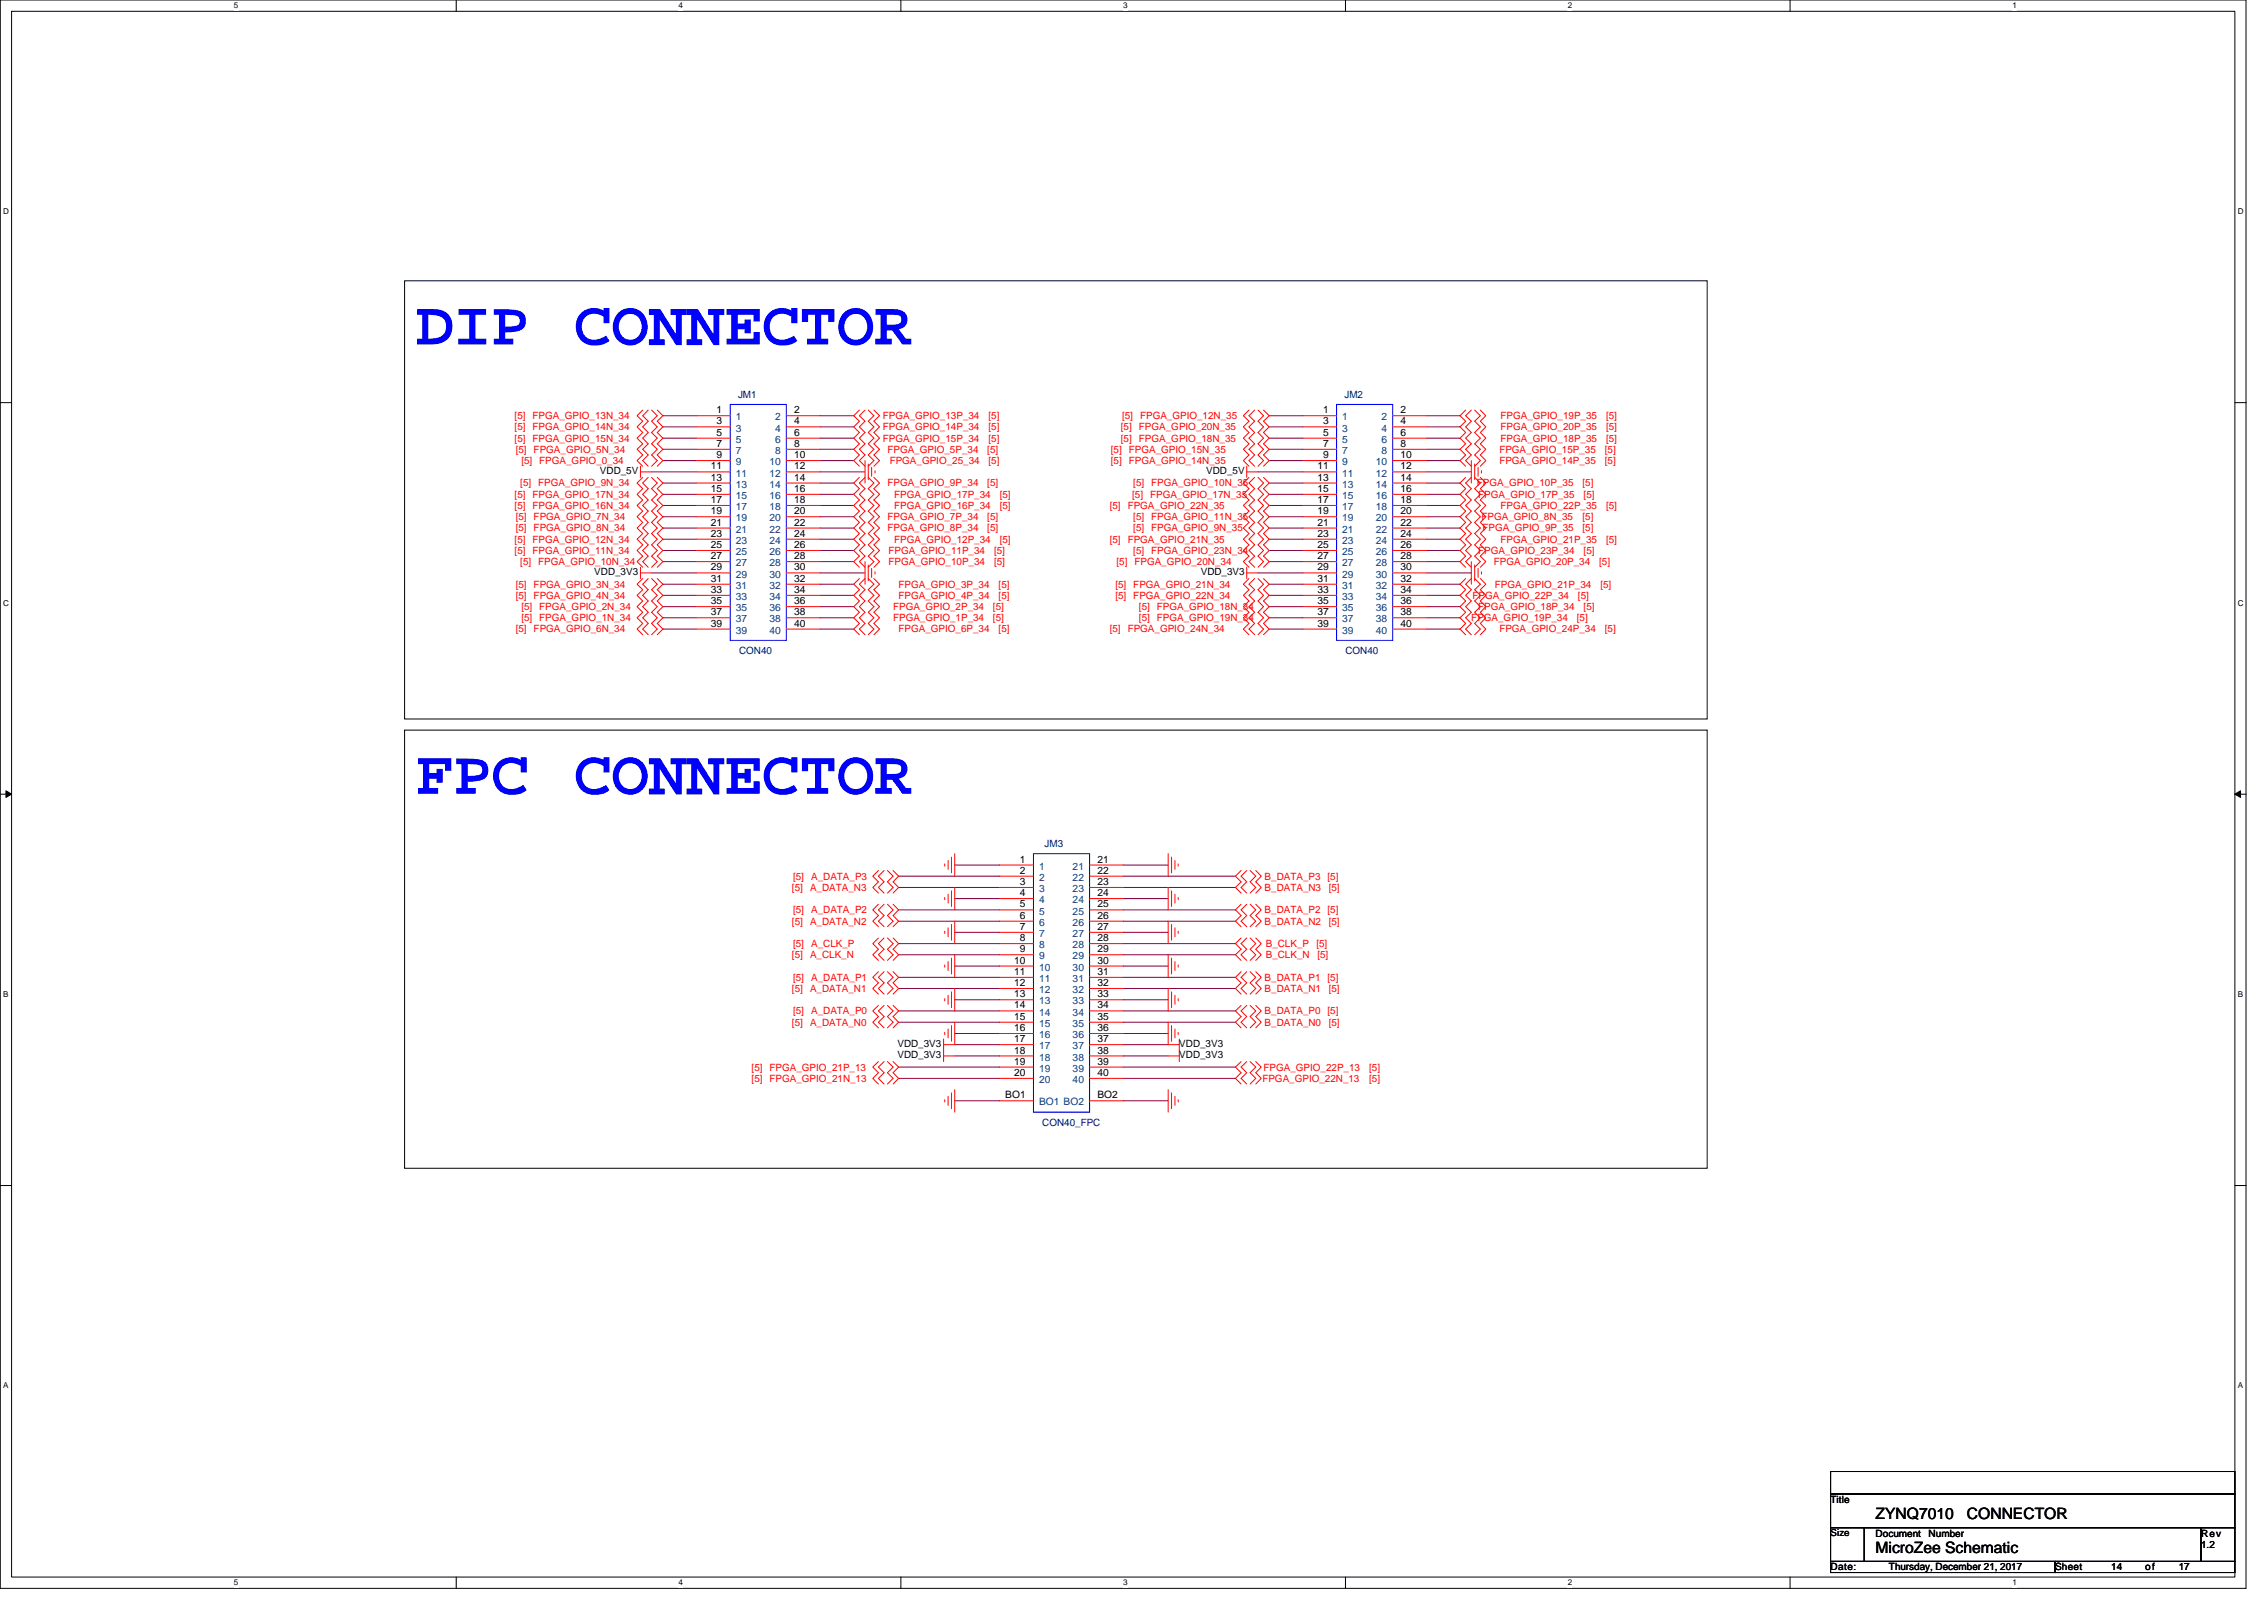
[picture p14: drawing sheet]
<svg xmlns="http://www.w3.org/2000/svg" width="297mm" height="210mm" viewBox="0 0 297 210" stroke-linecap="round" stroke-linejoin="round" font-family="sans-serif">
<defs><g id="words">
<g font-size="8.2" fill="#00f">
<text x="54.6" y="45.2">DIP</text>
<text x="75.3" y="45.2">CONNECTOR</text>
<text x="54.6" y="104.1">FPC</text>
<text x="75.3" y="104.1">CONNECTOR</text>
</g>
<g font-size="2.1">
<text x="246.1" y="203.7">MicroZee Schematic</text>
<text x="246.1" y="199.3">ZYNQ7010</text>
<text x="258.1" y="199.3">CONNECTOR</text>
</g>
<g font-size="1.3" fill="#000080">
<text x="96.8" y="52.2">JM1</text>
<text x="176.4" y="52.2">JM2</text>
<text x="97" y="85.7">CON40</text>
<text x="176.5" y="85.7">CON40</text>
<text x="137.1" y="111.1">JM3</text>
<text x="136.8" y="147.6">CON40_FPC</text>
</g>
<g font-size="1.3" fill="#f00">
<text x="67.5" y="55">[5] FPGA_GPIO_13N_34</text>
<text x="67.5" y="56.4">[5] FPGA_GPIO_14N_34</text>
<text x="67.5" y="57.9">[5] FPGA_GPIO_15N_34</text>
<text x="67.7" y="59.4">[5] FPGA_GPIO_5N_34</text>
<text x="115.8" y="55">FPGA_GPIO_13P_34</text>
<text x="115.8" y="56.4">FPGA_GPIO_14P_34</text>
<text x="115.8" y="57.9">FPGA_GPIO_15P_34</text>
<text x="116.4" y="59.4">FPGA_GPIO_5P_34</text>
<text x="129.5" y="59.4">[5]</text>
<text x="129.7" y="55">[5]</text>
<text x="129.7" y="56.4">[5]</text>
<text x="129.7" y="57.9">[5]</text>
<text x="145.8" y="59.4">[5] FPGA_GPIO_15N_35</text>
<text x="147.1" y="57.9">[5]</text>
<text x="147.1" y="56.4">[5]</text>
<text x="147.2" y="55">[5]</text>
<text x="149.4" y="57.9">FPGA_GPIO_18N_35</text>
<text x="149.4" y="56.4">FPGA_GPIO_20N_35</text>
<text x="149.6" y="55">FPGA_GPIO_12N_35</text>
<text x="196.7" y="59.4">FPGA_GPIO_15P_35</text>
<text x="196.9" y="57.9">FPGA_GPIO_18P_35</text>
<text x="196.9" y="56.4">FPGA_GPIO_20P_35</text>
<text x="196.9" y="55">FPGA_GPIO_19P_35</text>
<text x="210.6" y="59.4">[5]</text>
<text x="210.7" y="57.9">[5]</text>
<text x="210.7" y="56.4">[5]</text>
<text x="210.7" y="55">[5]</text>
<text x="67.5" y="65.3">[5] FPGA_GPIO_17N_34</text>
<text x="68.3" y="63.8">[5] FPGA_GPIO_9N_34</text>
<text x="68.4" y="60.9">[5] FPGA_GPIO_0_34</text>
<text x="116.4" y="63.8">FPGA_GPIO_9P_34</text>
<text x="116.7" y="60.9">FPGA_GPIO_25_34</text>
<text x="117.3" y="65.3">FPGA_GPIO_17P_34</text>
<text x="129.5" y="63.8">[5]</text>
<text x="129.7" y="60.9">[5]</text>
<text x="131.2" y="65.3">[5]</text>
<text x="145.8" y="60.9">[5] FPGA_GPIO_14N_35</text>
<text x="148.5" y="65.3">[5] FPGA_GPIO_17N_35</text>
<text x="148.7" y="63.8">[5] FPGA_GPIO_10N_35</text>
<text x="193.8" y="63.8">FPGA_GPIO_10P_35</text>
<text x="193.9" y="65.3">FPGA_GPIO_17P_35</text>
<text x="196.7" y="60.9">FPGA_GPIO_14P_35</text>
<text x="207.6" y="63.8">[5]</text>
<text x="207.8" y="65.3">[5]</text>
<text x="210.6" y="60.9">[5]</text>
<text x="67.5" y="71.2">[5] FPGA_GPIO_12N_34</text>
<text x="67.5" y="66.8">[5] FPGA_GPIO_16N_34</text>
<text x="67.7" y="68.2">[5] FPGA_GPIO_7N_34</text>
<text x="67.7" y="69.7">[5] FPGA_GPIO_8N_34</text>
<text x="116.4" y="68.2">FPGA_GPIO_7P_34</text>
<text x="116.4" y="69.7">FPGA_GPIO_8P_34</text>
<text x="117.3" y="71.2">FPGA_GPIO_12P_34</text>
<text x="117.3" y="66.8">FPGA_GPIO_16P_34</text>
<text x="129.5" y="68.2">[5]</text>
<text x="129.5" y="69.7">[5]</text>
<text x="131.2" y="71.2">[5]</text>
<text x="131.2" y="66.8">[5]</text>
<text x="145.6" y="71.2">[5] FPGA_GPIO_21N_35</text>
<text x="145.6" y="66.8">[5] FPGA_GPIO_22N_35</text>
<text x="148.7" y="69.7">[5] FPGA_GPIO_9N_35</text>
<text x="148.7" y="68.2">[5] FPGA_GPIO_11N_35</text>
<text x="194.4" y="68.2">FPGA_GPIO_8N_35</text>
<text x="194.5" y="69.7">FPGA_GPIO_9P_35</text>
<text x="196.9" y="66.8">FPGA_GPIO_22P_35</text>
<text x="196.9" y="71.2">FPGA_GPIO_21P_35</text>
<text x="207.6" y="68.2">[5]</text>
<text x="207.6" y="69.7">[5]</text>
<text x="210.7" y="66.8">[5]</text>
<text x="210.7" y="71.2">[5]</text>
<text x="67.5" y="72.6">[5] FPGA_GPIO_11N_34</text>
<text x="67.7" y="77.1">[5] FPGA_GPIO_3N_34</text>
<text x="68.3" y="74.1">[5] FPGA_GPIO_10N_34</text>
<text x="116.6" y="74.1">FPGA_GPIO_10P_34</text>
<text x="116.6" y="72.6">FPGA_GPIO_11P_34</text>
<text x="117.9" y="77.1">FPGA_GPIO_3P_34</text>
<text x="130.4" y="74.1">[5]</text>
<text x="130.4" y="72.6">[5]</text>
<text x="131" y="77.1">[5]</text>
<text x="146.3" y="77.1">[5] FPGA_GPIO_21N_34</text>
<text x="146.5" y="74.1">[5] FPGA_GPIO_20N_34</text>
<text x="148.7" y="72.6">[5] FPGA_GPIO_23N_34</text>
<text x="193.9" y="72.6">FPGA_GPIO_23P_34</text>
<text x="196" y="74.1">FPGA_GPIO_20P_34</text>
<text x="196.1" y="77.1">FPGA_GPIO_21P_34</text>
<text x="207.8" y="72.6">[5]</text>
<text x="209.8" y="74.1">[5]</text>
<text x="210" y="77.1">[5]</text>
<text x="67.7" y="83">[5] FPGA_GPIO_6N_34</text>
<text x="67.7" y="78.5">[5] FPGA_GPIO_4N_34</text>
<text x="68.4" y="81.5">[5] FPGA_GPIO_1N_34</text>
<text x="68.4" y="80">[5] FPGA_GPIO_2N_34</text>
<text x="117.2" y="81.5">FPGA_GPIO_1P_34</text>
<text x="117.2" y="80">FPGA_GPIO_2P_34</text>
<text x="117.9" y="83">FPGA_GPIO_6P_34</text>
<text x="117.9" y="78.5">FPGA_GPIO_4P_34</text>
<text x="130.3" y="81.5">[5]</text>
<text x="130.3" y="80">[5]</text>
<text x="131" y="83">[5]</text>
<text x="131" y="78.5">[5]</text>
<text x="145.6" y="83">[5] FPGA_GPIO_24N_34</text>
<text x="146.3" y="78.5">[5] FPGA_GPIO_22N_34</text>
<text x="149.4" y="80">[5] FPGA_GPIO_18N_34</text>
<text x="149.4" y="81.5">[5] FPGA_GPIO_19N_34</text>
<text x="193" y="81.5">FPGA_GPIO_19P_34</text>
<text x="193.2" y="78.5">FPGA_GPIO_22P_34</text>
<text x="193.9" y="80">FPGA_GPIO_18P_34</text>
<text x="196.7" y="83">FPGA_GPIO_24P_34</text>
<text x="206.9" y="81.5">[5]</text>
<text x="207" y="78.5">[5]</text>
<text x="207.8" y="80">[5]</text>
<text x="210.6" y="83">[5]</text>
<text x="103.9" y="116.8">[5]</text>
<text x="104.1" y="115.4">[5]</text>
<text x="104.1" y="119.8">[5]</text>
<text x="106.3" y="116.8">A_DATA_N3</text>
<text x="106.4" y="115.4">A_DATA_P3</text>
<text x="106.4" y="119.8">A_DATA_P2</text>
<text x="165.9" y="119.8">B_DATA_P2 [5]</text>
<text x="165.9" y="115.4">B_DATA_P3 [5]</text>
<text x="165.9" y="116.8">B_DATA_N3</text>
<text x="174.3" y="116.8">[5]</text>
<text x="103.9" y="121.3">[5]</text>
<text x="103.9" y="125.7">[5]</text>
<text x="104.1" y="124.2">[5]</text>
<text x="106.3" y="121.3">A_DATA_N2</text>
<text x="106.3" y="125.7">A_CLK_N</text>
<text x="106.4" y="124.2">A_CLK_P</text>
<text x="165.9" y="121.3">B_DATA_N2</text>
<text x="166.1" y="125.7">B_CLK_N</text>
<text x="166.1" y="124.2">B_CLK_P</text>
<text x="172.7" y="124.2">[5]</text>
<text x="172.8" y="125.7">[5]</text>
<text x="174.3" y="121.3">[5]</text>
<text x="103.9" y="130.1">[5]</text>
<text x="104.1" y="128.6">[5]</text>
<text x="106.3" y="130.1">A_DATA_N1</text>
<text x="106.4" y="128.6">A_DATA_P1</text>
<text x="165.9" y="130.1">B_DATA_N1</text>
<text x="165.9" y="128.6">B_DATA_P1 [5]</text>
<text x="174.3" y="130.1">[5]</text>
<text x="103.9" y="134.5">[5]</text>
<text x="104.1" y="133.1">[5]</text>
<text x="106.3" y="134.5">A_DATA_N0</text>
<text x="106.4" y="133.1">A_DATA_P0</text>
<text x="165.9" y="134.5">B_DATA_N0</text>
<text x="165.9" y="133.1">B_DATA_P0 [5]</text>
<text x="174.3" y="134.5">[5]</text>
<text x="98.6" y="141.9">[5] FPGA_GPIO_21N_13</text>
<text x="98.6" y="140.4">[5] FPGA_GPIO_21P_13</text>
<text x="165.6" y="141.9">FPGA_GPIO_22N_13</text>
<text x="165.8" y="140.4">FPGA_GPIO_22P_13</text>
<text x="179.6" y="141.9">[5]</text>
<text x="179.6" y="140.4">[5]</text>
</g>
<g font-size="1.3">
<text x="94" y="54.2">1</text>
<text x="94" y="55.7">3</text>
<text x="94" y="57.2">5</text>
<text x="94" y="58.6">7</text>
<text x="104.2" y="54.2">2</text>
<text x="104.2" y="55.7">4</text>
<text x="104.2" y="57.2">6</text>
<text x="104.2" y="58.6">8</text>
<text x="173.6" y="54.2">1</text>
<text x="173.6" y="55.7">3</text>
<text x="173.6" y="57.2">5</text>
<text x="173.6" y="58.6">7</text>
<text x="183.8" y="54.2">2</text>
<text x="183.8" y="55.7">4</text>
<text x="183.8" y="57.2">6</text>
<text x="183.8" y="58.6">8</text>
<text x="78.7" y="62.2">VDD_5V</text>
<text x="93.3" y="61.6">11</text>
<text x="93.3" y="63">13</text>
<text x="93.3" y="64.5">15</text>
<text x="93.3" y="66">17</text>
<text x="94" y="60.1">9</text>
<text x="104.2" y="60.1">10</text>
<text x="104.2" y="61.6">12</text>
<text x="104.2" y="63">14</text>
<text x="104.2" y="64.5">16</text>
<text x="104.2" y="66">18</text>
<text x="158.3" y="62.2">VDD_5V</text>
<text x="172.8" y="61.6">11</text>
<text x="172.8" y="63">13</text>
<text x="172.8" y="64.5">15</text>
<text x="172.8" y="66">17</text>
<text x="173.6" y="60.1">9</text>
<text x="183.8" y="60.1">10</text>
<text x="183.8" y="61.6">12</text>
<text x="183.8" y="63">14</text>
<text x="183.8" y="64.5">16</text>
<text x="183.8" y="66">18</text>
<text x="93.3" y="67.5">19</text>
<text x="93.3" y="68.9">21</text>
<text x="93.3" y="70.4">23</text>
<text x="93.3" y="71.9">25</text>
<text x="104.2" y="67.5">20</text>
<text x="104.2" y="68.9">22</text>
<text x="104.2" y="70.4">24</text>
<text x="104.2" y="71.9">26</text>
<text x="172.8" y="67.5">19</text>
<text x="172.8" y="68.9">21</text>
<text x="172.8" y="70.4">23</text>
<text x="172.8" y="71.9">25</text>
<text x="183.8" y="67.5">20</text>
<text x="183.8" y="68.9">22</text>
<text x="183.8" y="70.4">24</text>
<text x="183.8" y="71.9">26</text>
<text x="78" y="75.4">VDD_3V3</text>
<text x="93.3" y="73.3">27</text>
<text x="93.3" y="74.8">29</text>
<text x="93.3" y="76.3">31</text>
<text x="93.3" y="77.8">33</text>
<text x="104.2" y="73.3">28</text>
<text x="104.2" y="74.8">30</text>
<text x="104.2" y="76.3">32</text>
<text x="104.2" y="77.8">34</text>
<text x="157.5" y="75.4">VDD_3V3</text>
<text x="172.8" y="73.3">27</text>
<text x="172.8" y="74.8">29</text>
<text x="172.8" y="76.3">31</text>
<text x="172.8" y="77.8">33</text>
<text x="183.8" y="73.3">28</text>
<text x="183.8" y="74.8">30</text>
<text x="183.8" y="76.3">32</text>
<text x="183.8" y="77.8">34</text>
<text x="93.3" y="79.2">35</text>
<text x="93.3" y="80.7">37</text>
<text x="93.3" y="82.2">39</text>
<text x="104.2" y="79.2">36</text>
<text x="104.2" y="80.7">38</text>
<text x="104.2" y="82.2">40</text>
<text x="172.8" y="79.2">35</text>
<text x="172.8" y="80.7">37</text>
<text x="172.8" y="82.2">39</text>
<text x="183.8" y="79.2">36</text>
<text x="183.8" y="80.7">38</text>
<text x="183.8" y="82.2">40</text>
<text x="133.8" y="113.1">1</text>
<text x="144" y="113.1">21</text>
<text x="133.8" y="114.6">2</text>
<text x="133.8" y="116.1">3</text>
<text x="133.8" y="117.5">4</text>
<text x="133.8" y="119">5</text>
<text x="144" y="114.6">22</text>
<text x="144" y="116.1">23</text>
<text x="144" y="117.5">24</text>
<text x="144" y="119">25</text>
<text x="133.8" y="120.5">6</text>
<text x="133.8" y="122">7</text>
<text x="133.8" y="123.4">8</text>
<text x="133.8" y="124.9">9</text>
<text x="144" y="120.5">26</text>
<text x="144" y="122">27</text>
<text x="144" y="123.4">28</text>
<text x="144" y="124.9">29</text>
<text x="133.1" y="126.4">10</text>
<text x="133.1" y="127.9">11</text>
<text x="133.1" y="129.3">12</text>
<text x="133.1" y="130.8">13</text>
<text x="144" y="126.4">30</text>
<text x="144" y="127.9">31</text>
<text x="144" y="129.3">32</text>
<text x="144" y="130.8">33</text>
<text x="117.7" y="137.3">VDD_3V3</text>
<text x="133.1" y="132.3">14</text>
<text x="133.1" y="133.8">15</text>
<text x="133.1" y="135.2">16</text>
<text x="133.1" y="136.7">17</text>
<text x="144" y="132.3">34</text>
<text x="144" y="133.8">35</text>
<text x="144" y="135.2">36</text>
<text x="144" y="136.7">37</text>
<text x="154.7" y="137.3">VDD_3V3</text>
<text x="117.7" y="138.8">VDD_3V3</text>
<text x="133.1" y="138.2">18</text>
<text x="133.1" y="139.6">19</text>
<text x="133.1" y="141.1">20</text>
<text x="144" y="138.2">38</text>
<text x="144" y="139.6">39</text>
<text x="144" y="141.1">40</text>
<text x="154.7" y="138.8">VDD_3V3</text>
<text x="131.9" y="144.1">BO1</text>
<text x="144" y="144.1">BO2</text>
<text x="240.2" y="197.1">Title</text>
<text x="240.2" y="201.5">Size</text>
<text x="246.1" y="201.5">Document</text>
<text x="253" y="201.5">Number</text>
<text x="288.8" y="201.5">Rev</text>
<text x="288.8" y="203">1.2</text>
<text x="240.2" y="206">Date:</text>
<text x="247.8" y="206">Thursday, December 21, 2017</text>
<text x="269.6" y="206">Sheet</text>
<text x="277" y="206">14</text>
<text x="281.4" y="206">of</text>
<text x="285.9" y="206">17</text>
</g>
<g font-size="1.3" fill="#004080">
<text x="96.5" y="55.1">1</text>
<text x="96.5" y="56.6">3</text>
<text x="96.5" y="58.1">5</text>
<text x="96.5" y="59.5">7</text>
<text x="101.7" y="55.1">2</text>
<text x="101.7" y="56.6">4</text>
<text x="101.7" y="58.1">6</text>
<text x="101.7" y="59.5">8</text>
<text x="176.1" y="55.1">1</text>
<text x="176.1" y="56.6">3</text>
<text x="176.1" y="58.1">5</text>
<text x="176.1" y="59.5">7</text>
<text x="181.2" y="55.1">2</text>
<text x="181.2" y="56.6">4</text>
<text x="181.2" y="58.1">6</text>
<text x="181.2" y="59.5">8</text>
<text x="96.5" y="61">9</text>
<text x="96.5" y="62.5">11</text>
<text x="96.5" y="64">13</text>
<text x="96.5" y="65.4">15</text>
<text x="100.9" y="61">10</text>
<text x="100.9" y="62.5">12</text>
<text x="100.9" y="64">14</text>
<text x="100.9" y="65.4">16</text>
<text x="176.1" y="61">9</text>
<text x="176.1" y="62.5">11</text>
<text x="176.1" y="64">13</text>
<text x="176.1" y="65.4">15</text>
<text x="180.5" y="61">10</text>
<text x="180.5" y="62.5">12</text>
<text x="180.5" y="64">14</text>
<text x="180.5" y="65.4">16</text>
<text x="96.5" y="66.9">17</text>
<text x="96.5" y="68.4">19</text>
<text x="96.5" y="69.9">21</text>
<text x="96.5" y="71.3">23</text>
<text x="100.9" y="66.9">18</text>
<text x="100.9" y="68.4">20</text>
<text x="100.9" y="69.9">22</text>
<text x="100.9" y="71.3">24</text>
<text x="176.1" y="66.9">17</text>
<text x="176.1" y="68.4">19</text>
<text x="176.1" y="69.9">21</text>
<text x="176.1" y="71.3">23</text>
<text x="180.5" y="66.9">18</text>
<text x="180.5" y="68.4">20</text>
<text x="180.5" y="69.9">22</text>
<text x="180.5" y="71.3">24</text>
<text x="96.5" y="72.8">25</text>
<text x="96.5" y="74.3">27</text>
<text x="96.5" y="75.8">29</text>
<text x="96.5" y="77.2">31</text>
<text x="100.9" y="72.8">26</text>
<text x="100.9" y="74.3">28</text>
<text x="100.9" y="75.8">30</text>
<text x="100.9" y="77.2">32</text>
<text x="176.1" y="72.8">25</text>
<text x="176.1" y="74.3">27</text>
<text x="176.1" y="75.8">29</text>
<text x="176.1" y="77.2">31</text>
<text x="180.5" y="72.8">26</text>
<text x="180.5" y="74.3">28</text>
<text x="180.5" y="75.8">30</text>
<text x="180.5" y="77.2">32</text>
<text x="96.5" y="78.7">33</text>
<text x="96.5" y="80.2">35</text>
<text x="96.5" y="81.6">37</text>
<text x="96.5" y="83.1">39</text>
<text x="100.9" y="78.7">34</text>
<text x="100.9" y="80.2">36</text>
<text x="100.9" y="81.6">38</text>
<text x="100.9" y="83.1">40</text>
<text x="176.1" y="78.7">33</text>
<text x="176.1" y="80.2">35</text>
<text x="176.1" y="81.6">37</text>
<text x="176.1" y="83.1">39</text>
<text x="180.5" y="78.7">34</text>
<text x="180.5" y="80.2">36</text>
<text x="180.5" y="81.6">38</text>
<text x="180.5" y="83.1">40</text>
<text x="136.3" y="114.1">1</text>
<text x="136.3" y="115.5">2</text>
<text x="136.3" y="117">3</text>
<text x="136.3" y="118.5">4</text>
<text x="136.3" y="120">5</text>
<text x="140.7" y="114.1">21</text>
<text x="140.7" y="115.5">22</text>
<text x="140.7" y="117">23</text>
<text x="140.7" y="118.5">24</text>
<text x="140.7" y="120">25</text>
<text x="136.3" y="121.4">6</text>
<text x="136.3" y="122.9">7</text>
<text x="136.3" y="124.4">8</text>
<text x="136.3" y="125.8">9</text>
<text x="140.7" y="121.4">26</text>
<text x="140.7" y="122.9">27</text>
<text x="140.7" y="124.4">28</text>
<text x="140.7" y="125.8">29</text>
<text x="136.3" y="127.3">10</text>
<text x="136.3" y="128.8">11</text>
<text x="136.3" y="130.3">12</text>
<text x="136.3" y="131.7">13</text>
<text x="140.7" y="127.3">30</text>
<text x="140.7" y="128.8">31</text>
<text x="140.7" y="130.3">32</text>
<text x="140.7" y="131.7">33</text>
<text x="136.3" y="133.2">14</text>
<text x="136.3" y="134.7">15</text>
<text x="136.3" y="136.2">16</text>
<text x="136.3" y="137.6">17</text>
<text x="140.7" y="133.2">34</text>
<text x="140.7" y="134.7">35</text>
<text x="140.7" y="136.2">36</text>
<text x="140.7" y="137.6">37</text>
<text x="136.3" y="139.1">18</text>
<text x="136.3" y="140.6">19</text>
<text x="136.3" y="142">20</text>
<text x="140.7" y="139.1">38</text>
<text x="140.7" y="140.6">39</text>
<text x="140.7" y="142">40</text>
<text x="136.3" y="145">BO1 BO2</text>
</g>
<g font-size="1.1">
<text x="30.7" y="1.1">5</text>
<text x="89" y="1.1">4</text>
<text x="147.4" y="1.1">3</text>
<text x="205.7" y="1.1">2</text>
<text x="264" y="1.1">1</text>
<text x=".4" y="28.1">D</text>
<text x="293.6" y="28.1">D</text>
<text x=".4" y="79.4">C</text>
<text x="293.6" y="79.4">C</text>
<text x=".4" y="130.8">B</text>
<text x="293.6" y="130.8">B</text>
<text x=".4" y="182.1">A</text>
<text x="293.6" y="182.1">A</text>
<text x="30.7" y="207.9">5</text>
<text x="89" y="207.9">4</text>
<text x="147.4" y="207.9">3</text>
<text x="205.7" y="207.9">2</text>
<text x="264" y="207.9">1</text>
</g>
</g></defs>
<path d="M0 0h294.7v208.3h-294.7zM1.5 1.5h291.7v205.3h-291.7z" fill="none" stroke="#000" stroke-width=".13"/>
<g fill="#fff">
<path d="M30.7 .1h.6v1.2h-.6z"/>
<path d="M30.7 207h.6v1.2h-.6z"/>
</g>
<path d="M59.9 0v1.5M59.9 206.8v1.5" fill="none" stroke="#000" stroke-width=".13"/>
<g fill="#fff">
<path d="M89 .1h.6v1.2h-.6z"/>
<path d="M89 207h.6v1.2h-.6z"/>
</g>
<path d="M118.2 0v1.5M118.2 206.8v1.5" fill="none" stroke="#000" stroke-width=".13"/>
<g fill="#fff">
<path d="M147.4 .1h.5v1.2h-.5z"/>
<path d="M147.4 207h.5v1.2h-.5z"/>
</g>
<path d="M176.5 0v1.5M176.5 206.8v1.5" fill="none" stroke="#000" stroke-width=".13"/>
<g fill="#fff">
<path d="M205.7 .1h.6v1.2h-.6z"/>
<path d="M205.7 207h.6v1.2h-.6z"/>
</g>
<path d="M234.9 0v1.5M234.9 206.8v1.5" fill="none" stroke="#000" stroke-width=".13"/>
<g fill="#fff">
<path d="M264 .1h.6v1.2h-.6z"/>
<path d="M264 207h.6v1.2h-.6z"/>
<path d="M.4 27.1h.8v1.2h-.8z"/>
<path d="M293.6 27.1h.7v1.2h-.7z"/>
<path d="M.4 78.5h.8v1.2h-.8z"/>
<path d="M293.6 78.5h.7v1.2h-.7z"/>
</g>
<path d="M0 52.8h1.5M293.2 52.8h1.5" fill="none" stroke="#000" stroke-width=".13"/>
<g fill="#fff">
<path d="M.4 129.8h.7v1.2h-.7z"/>
<path d="M293.6 129.8h.7v1.2h-.7z"/>
</g>
<path d="M0 104.2h1.5M293.2 104.2h1.5" fill="none" stroke="#000" stroke-width=".13"/>
<path d="M.8 103.7l.7 .5-.7 .4zM293.2 104.2l.8-.5v.9z" fill="#000" stroke="#000" stroke-width=".13"/>
<g fill="#fff">
<path d="M.4 181.1h.7v1.2h-.7z"/>
<path d="M293.6 181.1h.7v1.2h-.7z"/>
</g>
<path d="M53.1 36.8h170.9v57.5h-170.9zM53.1 95.8h170.9v57.4h-170.9zM0 155.5h1.5M293.2 155.5h1.5M240.2 193h53v2.9h-53zM240.2 195.9h53v4.5h-53zM240.2 200.4h4.4v4.4h-4.4zM240.2 204.8h29.4v1.4h-29.4zM244.6 200.4h44.2v4.4h-44.2zM269.6 204.8h23.6v1.4h-23.6zM288.8 200.4h4.4v4.4h-4.4z" fill="none" stroke="#000" stroke-width=".13"/>
<g fill="none" stroke="#800040" stroke-width=".13">
<path d="M87 54.5h4.4M87 56h4.4M87 57.5h4.4M87 58.9h4.4M107.6 54.5h4.4M107.6 56h4.4M107.6 57.5h4.4M107.6 58.9h4.4M166.5 54.5h4.4M166.5 56h4.4M166.5 57.5h4.4M166.5 58.9h4.4"/>
<path d="M187.2 54.5h4.4M187.2 56h4.4M187.2 58.9h4.4M187.2 57.5h4.4M85.5 61.9h5.9M85.5 75.1h5.9M87 60.4h4.4M87 63.4h4.4M87 64.8h4.4M87 66.3h4.4M87 67.8h4.4M87 69.3h4.4"/>
<path d="M87 70.7h4.4M87 72.2h4.4M87 73.7h4.4M87 76.6h4.4M87 78.1h4.4M87 79.6h4.4M107.6 60.4h4.4M107.6 63.4h4.4M107.6 64.8h4.4M107.6 66.3h4.4M107.6 67.8h4.4M107.6 69.3h4.4"/>
<path d="M107.6 70.7h4.4M107.6 72.2h4.4M107.6 73.7h4.4M107.6 76.6h4.4M107.6 78.1h4.4M107.6 79.6h4.4M107.6 61.9h5.9M107.6 75.1h5.9M165.1 61.9h5.8M165.1 75.1h5.8M166.5 60.4h4.4M166.5 63.4h4.4"/>
<path d="M166.5 64.8h4.4M166.5 66.3h4.4M166.5 67.8h4.4M166.5 69.3h4.4M166.5 70.7h4.4M166.5 72.2h4.4M166.5 73.7h4.4M166.5 76.6h4.4M166.5 78.1h4.4M166.5 79.6h4.4M187.2 60.4h4.4M187.2 73.7h4.4"/>
<path d="M187.2 72.2h4.4M187.2 70.7h4.4M187.2 69.3h4.4M187.2 67.8h4.4M187.2 66.3h4.4M187.2 64.8h4.4M187.2 63.4h4.4M187.2 79.6h4.4M187.2 78.1h4.4M187.2 76.6h4.4M187.2 75.1h5.8M187.2 61.9h5.8"/>
<path d="M87 81h4.4M87 82.5h4.4M107.6 81h4.4M107.6 82.5h4.4M166.5 81h4.4M166.5 82.5h4.4M187.2 82.5h4.4M187.2 81h4.4M117.9 119.3h13.3M117.9 114.9h13.3M117.9 116.4h13.3M125.3 113.5h5.9"/>
<path d="M125.3 117.9h5.9M147.4 119.3h14.7M147.4 116.4h14.7M147.4 114.9h14.7M147.4 113.5h5.9M147.4 117.9h5.9M117.9 132.6h13.3M117.9 134.1h13.3M117.9 128.2h13.3M117.9 129.6h13.3M117.9 120.8h13.3M117.9 123.8h13.3"/>
<path d="M117.9 125.2h13.3M117.9 140h13.3M125.3 122.3h5.9M125.3 126.7h5.9M125.3 131.1h5.9M125.3 135.6h5.9M125.3 137h5.9M125.3 138.5h5.9M147.4 134.1h14.7M147.4 132.6h14.7M147.4 128.2h14.7M147.4 129.6h14.7"/>
<path d="M147.4 120.8h14.7M147.4 123.8h14.7M147.4 125.2h14.7M147.4 140h14.7M147.4 137h5.9M147.4 138.5h5.9M147.4 122.3h5.9M147.4 126.7h5.9M147.4 131.1h5.9M147.4 135.6h5.9M117.9 141.4h13.3M125.3 144.4h5.9"/>
<path d="M147.4 141.4h14.7M147.4 144.4h5.9"/>
</g>
<g fill="none" stroke="#f00" stroke-width=".13">
<path d="M84.3 53.8l-.7 .7 .7 .7-.7 .8 .7 .7-.7 .8 .7 .7-.7 .7 .7 .8-.7 .7 .7 .8M85 53.8l-.7 .7 .7 .7-.7 .8 .7 .7-.7 .8 .7 .7-.7 .7 .7 .8-.7 .7 .7 .8M85.5 53.8l.7 .7-.7 .7 .7 .8-.7 .7 .7 .8-.7 .7 .7 .7-.7 .8 .7 .7-.7 .8M86.2 53.8l.8 .7-.8 .7 .8 .8-.8 .7 .8 .8-.8 .7 .8 .7-.8 .8 .8 .7-.8 .8M91.4 54.5h4.4M91.4 56h4.4M91.4 57.5h4.4M91.4 58.9h4.4M103.2 54.5h4.4M103.2 56h4.4M103.2 57.5h4.4M103.2 58.9h4.4"/>
<path d="M112.8 53.8l-.8 .7 .8 .7-.8 .8 .8 .7-.8 .8 .8 .7-.8 .7 .8 .8-.8 .7 .8 .8M113.5 53.8l-.7 .7 .7 .7-.7 .8 .7 .7-.7 .8 .7 .7-.7 .7 .7 .8-.7 .7 .7 .8M113.9 53.8l.8 .7-.8 .7 .8 .8-.8 .7 .8 .8-.8 .7 .8 .7-.8 .8 .8 .7-.8 .8M114.7 53.8l.7 .7-.7 .7 .7 .8-.7 .7 .7 .8-.7 .7 .7 .7-.7 .8 .7 .7-.7 .8M163.9 53.8l-.8 .7 .8 .7-.8 .8 .8 .7-.8 .8 .8 .7-.8 .7 .8 .8-.8 .7 .8 .8M164.6 53.8l-.7 .7 .7 .7-.7 .8 .7 .7-.7 .8 .7 .7-.7 .7 .7 .8-.7 .7 .7 .8M165.1 53.8l.7 .7-.7 .7 .7 .8-.7 .7 .7 .8-.7 .7 .7 .7-.7 .8 .7 .7-.7 .8M165.8 53.8l.7 .7-.7 .7 .7 .8-.7 .7 .7 .8-.7 .7 .7 .7-.7 .8 .7 .7-.7 .8M170.9 54.5h4.5M170.9 56h4.5M170.9 57.5h4.5M170.9 58.9h4.5"/>
<path d="M182.7 54.5h4.5M182.7 56h4.5M182.7 57.5h4.5M182.7 58.9h4.5M192.3 53.8l-.7 .7 .7 .7-.7 .8 .7 .7-.7 .8 .7 .7-.7 .7 .7 .8-.7 .7 .7 .8M193 53.8l-.7 .7 .7 .7-.7 .8 .7 .7-.7 .8 .7 .7-.7 .7 .7 .8-.7 .7 .7 .8M193.5 53.8l.7 .7-.7 .7 .7 .8-.7 .7 .7 .8-.7 .7 .7 .7-.7 .8 .7 .7-.7 .8M194.2 53.8l.7 .7-.7 .7 .7 .8-.7 .7 .7 .8-.7 .7 .7 .7-.7 .8 .7 .7-.7 .8M84 61.9h1.5M84 61.2v1.4M84 75.1h1.5M84 74.4v1.5"/>
<path d="M84.3 75.9l-.7 .7 .7 .7-.7 .8 .7 .7-.7 .8 .7 .7-.7 .7 .7 .8-.7 .7 .7 .7M84.3 62.6l-.7 .8 .7 .7-.7 .7 .7 .8-.7 .7 .7 .7-.7 .8 .7 .7-.7 .8 .7 .7-.7 .7 .7 .8-.7 .7 .7 .7-.7 .8 .7 .7M85 75.9l-.7 .7 .7 .7-.7 .8 .7 .7-.7 .8 .7 .7-.7 .7 .7 .8-.7 .7 .7 .7M85 62.6l-.7 .8 .7 .7-.7 .7 .7 .8-.7 .7 .7 .7-.7 .8 .7 .7-.7 .8 .7 .7-.7 .7 .7 .8-.7 .7 .7 .7-.7 .8 .7 .7M85.5 75.9l.7 .7-.7 .7 .7 .8-.7 .7 .7 .8-.7 .7 .7 .7-.7 .8 .7 .7-.7 .7M85.5 62.6l.7 .8-.7 .7 .7 .7-.7 .8 .7 .7-.7 .7 .7 .8-.7 .7 .7 .8-.7 .7 .7 .7-.7 .8 .7 .7-.7 .7 .7 .8-.7 .7M86.2 75.9l.8 .7-.8 .7 .8 .8-.8 .7 .8 .8-.8 .7 .8 .7-.8 .8 .8 .7-.8 .7M86.2 62.6l.8 .8-.8 .7 .8 .7-.8 .8 .8 .7-.8 .7 .8 .8-.8 .7 .8 .8-.8 .7 .8 .7-.8 .8 .8 .7-.8 .7 .8 .8-.8 .7M91.4 60.4h4.4M91.4 61.9h4.4M91.4 63.4h4.4M91.4 64.8h4.4"/>
<path d="M91.4 66.3h4.4M91.4 67.8h4.4M91.4 69.3h4.4M91.4 70.7h4.4M91.4 72.2h4.4M91.4 73.7h4.4M91.4 75.1h4.4M91.4 76.6h4.4M91.4 78.1h4.4M91.4 79.6h4.4M103.2 60.4h4.4M103.2 61.9h4.4"/>
<path d="M103.2 63.4h4.4M103.2 64.8h4.4M103.2 66.3h4.4M103.2 67.8h4.4M103.2 69.3h4.4M103.2 70.7h4.4M103.2 72.2h4.4M103.2 73.7h4.4M103.2 75.1h4.4M103.2 76.6h4.4M103.2 78.1h4.4M103.2 79.6h4.4"/>
<path d="M112.8 75.9l-.8 .7 .8 .7-.8 .8 .8 .7-.8 .8 .8 .7-.8 .7 .8 .8-.8 .7 .8 .7M112.8 62.6l-.8 .8 .8 .7-.8 .7 .8 .8-.8 .7 .8 .7-.8 .8 .8 .7-.8 .8 .8 .7-.8 .7 .8 .8-.8 .7 .8 .7-.8 .8 .8 .7M113.5 73.7v2.9M113.5 75.9l-.7 .7 .7 .7-.7 .8 .7 .7-.7 .8 .7 .7-.7 .7 .7 .8-.7 .7 .7 .7M113.5 62.6l-.7 .8 .7 .7-.7 .7 .7 .8-.7 .7 .7 .7-.7 .8 .7 .7-.7 .8 .7 .7-.7 .7 .7 .8-.7 .7 .7 .7-.7 .8 .7 .7M113.5 60.4v3M113.9 74.1v2.1M113.9 75.9l.8 .7-.8 .7 .8 .8-.8 .7 .8 .8-.8 .7 .8 .7-.8 .8 .8 .7-.8 .7M113.9 62.6l.8 .8-.8 .7 .8 .7-.8 .8 .8 .7-.8 .7 .8 .8-.8 .7 .8 .8-.8 .7 .8 .7-.8 .8 .8 .7-.8 .7 .8 .8-.8 .7M113.9 60.9v2M114.4 74.5v1.2M114.4 61.3v1.2"/>
<path d="M114.7 75.9l.7 .7-.7 .7 .7 .8-.7 .7 .7 .8-.7 .7 .7 .7-.7 .8 .7 .7-.7 .7M114.7 62.6l.7 .8-.7 .7 .7 .7-.7 .8 .7 .7-.7 .7 .7 .8-.7 .7 .7 .8-.7 .7 .7 .7-.7 .8 .7 .7-.7 .7 .7 .8-.7 .7M114.8 75v.3M114.8 61.7v.3M163.6 75.1h1.5M163.6 74.4v1.5M163.6 61.9h1.5M163.6 61.2v1.4M163.9 75.9l-.8 .7 .8 .7-.8 .8 .8 .7-.8 .8 .8 .7-.8 .7 .8 .8-.8 .7 .8 .7M163.9 62.6l-.8 .8 .8 .7-.8 .7 .8 .8-.8 .7 .8 .7-.8 .8 .8 .7-.8 .8 .8 .7-.8 .7 .8 .8-.8 .7 .8 .7-.8 .8 .8 .7M164.6 75.9l-.7 .7 .7 .7-.7 .8 .7 .7-.7 .8 .7 .7-.7 .7 .7 .8-.7 .7 .7 .7M164.6 62.6l-.7 .8 .7 .7-.7 .7 .7 .8-.7 .7 .7 .7-.7 .8 .7 .7-.7 .8 .7 .7-.7 .7 .7 .8-.7 .7 .7 .7-.7 .8 .7 .7"/>
<path d="M165.1 75.9l.7 .7-.7 .7 .7 .8-.7 .7 .7 .8-.7 .7 .7 .7-.7 .8 .7 .7-.7 .7M165.1 62.6l.7 .8-.7 .7 .7 .7-.7 .8 .7 .7-.7 .7 .7 .8-.7 .7 .7 .8-.7 .7 .7 .7-.7 .8 .7 .7-.7 .7 .7 .8-.7 .7M165.8 75.9l.7 .7-.7 .7 .7 .8-.7 .7 .7 .8-.7 .7 .7 .7-.7 .8 .7 .7-.7 .7M165.8 62.6l.7 .8-.7 .7 .7 .7-.7 .8 .7 .7-.7 .7 .7 .8-.7 .7 .7 .8-.7 .7 .7 .7-.7 .8 .7 .7-.7 .7 .7 .8-.7 .7M170.9 60.4h4.5M170.9 61.9h4.5M170.9 63.4h4.5M170.9 64.8h4.5M170.9 66.3h4.5M170.9 67.8h4.5M170.9 69.3h4.5M170.9 70.7h4.5"/>
<path d="M170.9 72.2h4.5M170.9 73.7h4.5M170.9 75.1h4.5M170.9 76.6h4.5M170.9 78.1h4.5M170.9 79.6h4.5M182.7 60.4h4.5M182.7 61.9h4.5M182.7 63.4h4.5M182.7 64.8h4.5M182.7 66.3h4.5M182.7 67.8h4.5"/>
<path d="M182.7 69.3h4.5M182.7 70.7h4.5M182.7 72.2h4.5M182.7 73.7h4.5M182.7 75.1h4.5M182.7 76.6h4.5M182.7 78.1h4.5M182.7 79.6h4.5M192.3 75.9l-.7 .7 .7 .7-.7 .8 .7 .7-.7 .8 .7 .7-.7 .7 .7 .8-.7 .7 .7 .7M192.3 62.6l-.7 .8 .7 .7-.7 .7 .7 .8-.7 .7 .7 .7-.7 .8 .7 .7-.7 .8 .7 .7-.7 .7 .7 .8-.7 .7 .7 .7-.7 .8 .7 .7M193 75.9l-.7 .7 .7 .7-.7 .8 .7 .7-.7 .8 .7 .7-.7 .7 .7 .8-.7 .7 .7 .7M193 62.6l-.7 .8 .7 .7-.7 .7 .7 .8-.7 .7 .7 .7-.7 .8 .7 .7-.7 .8 .7 .7-.7 .7 .7 .8-.7 .7 .7 .7-.7 .8 .7 .7"/>
<path d="M193 73.7v2.9M193 60.4v3M193.5 75.9l.7 .7-.7 .7 .7 .8-.7 .7 .7 .8-.7 .7 .7 .7-.7 .8 .7 .7-.7 .7M193.5 62.6l.7 .8-.7 .7 .7 .7-.7 .8 .7 .7-.7 .7 .7 .8-.7 .7 .7 .8-.7 .7 .7 .7-.7 .8 .7 .7-.7 .7 .7 .8-.7 .7M193.5 74.1v2.1M193.5 60.9v2M193.9 74.5v1.2M193.9 61.3v1.2M194.2 75.9l.7 .7-.7 .7 .7 .8-.7 .7 .7 .8-.7 .7 .7 .7-.7 .8 .7 .7-.7 .7M194.2 62.6l.7 .8-.7 .7 .7 .7-.7 .8 .7 .7-.7 .7 .7 .8-.7 .7 .7 .8-.7 .7 .7 .7-.7 .8 .7 .7-.7 .7 .7 .8-.7 .7M194.4 75v.3M194.4 61.7v.3"/>
<path d="M91.4 81h4.4M91.4 82.5h4.4M103.2 81h4.4M103.2 82.5h4.4M170.9 81h4.5M170.9 82.5h4.5M182.7 81h4.5M182.7 82.5h4.5M115.2 114.2l-.7 .7 .7 .8-.7 .7 .7 .7M115.2 118.6l-.7 .7 .7 .8-.7 .7 .7 .7M116 114.2l-.8 .7 .8 .8-.8 .7 .8 .7M116 118.6l-.8 .7 .8 .8-.8 .7 .8 .7"/>
<path d="M116.4 114.2l.8 .7-.8 .8 .8 .7-.8 .7M116.4 118.6l.8 .7-.8 .8 .8 .7-.8 .7M117.2 114.2l.7 .7-.7 .8 .7 .7-.7 .7M117.2 118.6l.7 .7-.7 .8 .7 .7-.7 .7M123.9 117.7v.3M123.9 113.3v.3M124.4 117.3v1.1M124.4 112.9v1.1M124.8 116.8v2.1M124.8 112.4v2.1M125.3 116.4v2.9M125.3 112v2.9"/>
<path d="M131.2 113.5h4.4M131.2 114.9h4.4M131.2 116.4h4.4M131.2 117.9h4.4M131.2 119.3h4.4M143 113.5h4.4M143 114.9h4.4M143 116.4h4.4M143 117.9h4.4M143 119.3h4.4M153.3 112v2.9M153.3 116.4v2.9"/>
<path d="M153.7 112.4v2.1M153.7 116.8v2.1M154.2 112.9v1.1M154.2 117.3v1.1M154.6 113.3v.3M154.6 117.7v.3M162.8 118.6l-.7 .7 .7 .8-.7 .7 .7 .7M162.8 114.2l-.7 .7 .7 .8-.7 .7 .7 .7M163.6 118.6l-.8 .7 .8 .8-.8 .7 .8 .7M163.6 114.2l-.8 .7 .8 .8-.8 .7 .8 .7M164 118.6l.8 .7-.8 .8 .8 .7-.8 .7M164 114.2l.8 .7-.8 .8 .8 .7-.8 .7"/>
<path d="M164.8 118.6l.7 .7-.7 .8 .7 .7-.7 .7M164.8 114.2l.7 .7-.7 .8 .7 .7-.7 .7M115.2 131.9l-.7 .7 .7 .7-.7 .8 .7 .7M115.2 127.4l-.7 .8 .7 .7-.7 .7 .7 .8M115.2 123l-.7 .8 .7 .7-.7 .7 .7 .8M115.2 139.2l-.7 .8 .7 .7-.7 .7 .7 .8M116 131.9l-.8 .7 .8 .7-.8 .8 .8 .7M116 127.4l-.8 .8 .8 .7-.8 .7 .8 .8M116 123l-.8 .8 .8 .7-.8 .7 .8 .8M116 139.2l-.8 .8 .8 .7-.8 .7 .8 .8M116.4 131.9l.8 .7-.8 .7 .8 .8-.8 .7M116.4 127.4l.8 .8-.8 .7 .8 .7-.8 .8"/>
<path d="M116.4 123l.8 .8-.8 .7 .8 .7-.8 .8M116.4 139.2l.8 .8-.8 .7 .8 .7-.8 .8M117.2 131.9l.7 .7-.7 .7 .7 .8-.7 .7M117.2 127.4l.7 .8-.7 .7 .7 .7-.7 .8M117.2 123l.7 .8-.7 .7 .7 .7-.7 .8M117.2 139.2l.7 .8-.7 .7 .7 .7-.7 .8M123.8 136.3v2.9M123.8 138.5h1.5M123.9 135.4v.3M123.9 131v.3M123.9 126.6v.3M123.9 122.1v.3"/>
<path d="M124.4 135v1.1M124.4 130.5v1.2M124.4 126.1v1.2M124.4 121.7v1.2M124.8 134.5v2.1M124.8 130.1v2.1M124.8 125.7v2M124.8 121.2v2.1M125.3 134.1v2.9h-1.5M125.3 129.6v3M125.3 125.2v3M125.3 120.8v3"/>
<path d="M131.2 120.8h4.4M131.2 122.3h4.4M131.2 123.8h4.4M131.2 125.2h4.4M131.2 126.7h4.4M131.2 128.2h4.4M131.2 129.6h4.4M131.2 131.1h4.4M131.2 132.6h4.4M131.2 134.1h4.4M131.2 135.6h4.4M131.2 137h4.4"/>
<path d="M131.2 138.5h4.4M131.2 140h4.4M143 120.8h4.4M143 122.3h4.4M143 123.8h4.4M143 125.2h4.4M143 126.7h4.4M143 128.2h4.4M143 129.6h4.4M143 131.1h4.4M143 132.6h4.4M143 134.1h4.4"/>
<path d="M143 135.6h4.4M143 137h4.4M143 138.5h4.4M143 140h4.4M153.3 138.5h1.4M153.3 120.8v3M153.3 125.2v3M153.3 129.6v3M153.3 134.1v2.9h1.4M153.7 121.2v2.1M153.7 125.7v2M153.7 130.1v2.1"/>
<path d="M153.7 134.5v2.1M154.2 121.7v1.2M154.2 126.1v1.2M154.2 130.5v1.2M154.2 135v1.1M154.6 122.1v.3M154.6 126.6v.3M154.6 131v.3M154.6 135.4v.3M154.7 136.3v2.9M162.8 131.9l-.7 .7 .7 .7-.7 .8 .7 .7M162.8 127.4l-.7 .8 .7 .7-.7 .7 .7 .8"/>
<path d="M162.8 123l-.7 .8 .7 .7-.7 .7 .7 .8M162.8 139.2l-.7 .8 .7 .7-.7 .7 .7 .8M163.6 131.9l-.8 .7 .8 .7-.8 .8 .8 .7M163.6 127.4l-.8 .8 .8 .7-.8 .7 .8 .8M163.6 123l-.8 .8 .8 .7-.8 .7 .8 .8M163.6 139.2l-.8 .8 .8 .7-.8 .7 .8 .8M164 131.9l.8 .7-.8 .7 .8 .8-.8 .7M164 127.4l.8 .8-.8 .7 .8 .7-.8 .8M164 123l.8 .8-.8 .7 .8 .7-.8 .8M164 139.2l.8 .8-.8 .7 .8 .7-.8 .8M164.8 131.9l.7 .7-.7 .7 .7 .8-.7 .7M164.8 127.4l.7 .8-.7 .7 .7 .7-.7 .8"/>
<path d="M164.8 123l.7 .8-.7 .7 .7 .7-.7 .8M164.8 139.2l.7 .8-.7 .7 .7 .7-.7 .8M123.9 144.2v.3M124.4 143.8v1.2M124.8 143.3v2.1M125.3 142.9v3M131.2 144.4h4.4M131.2 141.4h4.4M143 144.4h4.4M143 141.4h4.4M153.3 142.9v3M153.7 143.3v2.1"/>
<path d="M154.2 143.8v1.2M154.6 144.2v.3"/>
</g>
<path d="M95.8 53h7.4v31h-7.4zM175.4 53h7.3v31h-7.3zM135.6 112h7.4v33.9h-7.4z" fill="none" stroke="#00f" stroke-width=".13"/>
<use href="#words"/>
</svg>
